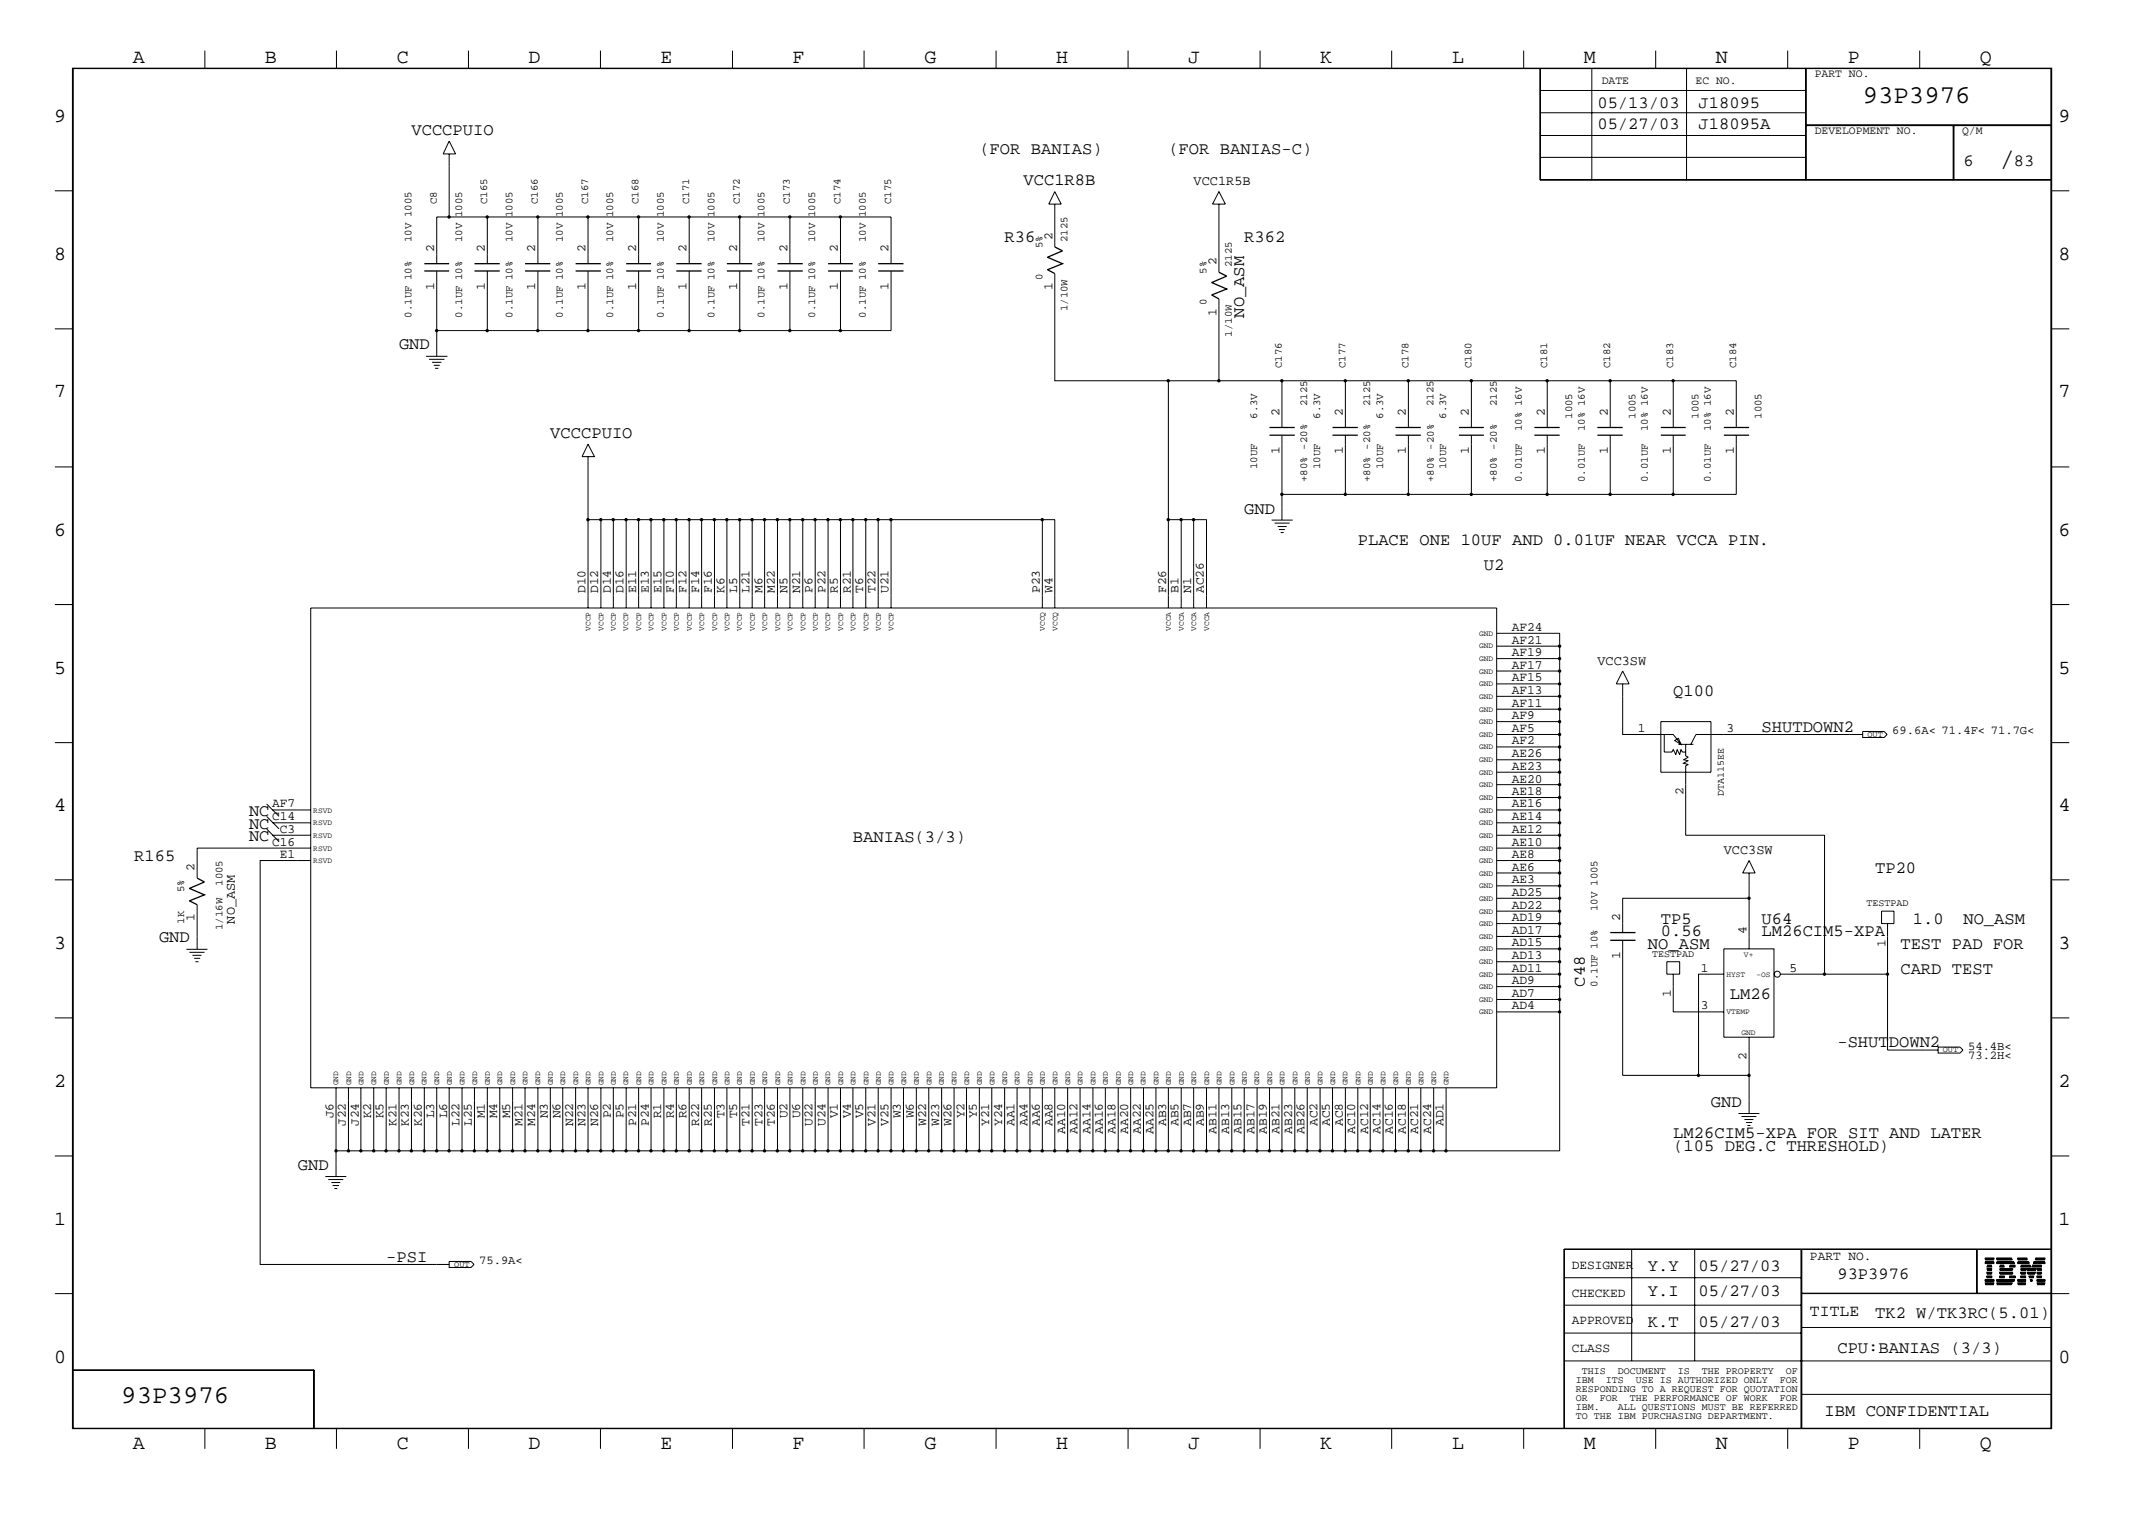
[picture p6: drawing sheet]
<svg xmlns="http://www.w3.org/2000/svg" width="423mm" height="299mm" viewBox="0 0 423 299" stroke-linecap="round" stroke-linejoin="round" font-family="sans-serif">
<defs><g id="words">
<text font-size="5.2" x="395" y="32.9">/</text>
<g font-size="5.1">
<text x="368" y="20.4">93P3976</text>
<text x="24" y="277.1">93P3976</text>
</g>
<g font-size="4">
<text x="26.2" y="12.4">A</text>
<text x="52.3" y="12.4">B</text>
<text x="78.4" y="12.4">C</text>
<text x="104.4" y="12.4">D</text>
<text x="130.5" y="12.4">E</text>
<text x="156.5" y="12.4">F</text>
<text x="182.6" y="12.4">G</text>
<text x="208.6" y="12.4">H</text>
<text x="234.7" y="12.4">J</text>
<text x="260.8" y="12.4">K</text>
<text x="286.9" y="12.4">L</text>
<text x="312.8" y="12.4">M</text>
<text x="338.9" y="12.4">N</text>
<text x="365" y="12.4">P</text>
<text x="391.1" y="12.4">Q</text>
<text x="10.7" y="24">9</text>
<text x="406.7" y="24">9</text>
<text x="10.7" y="51.3">8</text>
<text x="406.7" y="51.3">8</text>
<text x="10.7" y="78.5">7</text>
<text x="406.7" y="78.5">7</text>
<text x="10.7" y="105.7">6</text>
<text x="406.7" y="105.7">6</text>
<text x="10.7" y="133">5</text>
<text x="406.7" y="133">5</text>
<text x="10.7" y="160.2">4</text>
<text x="406.7" y="160.2">4</text>
<text x="10.7" y="187.4">3</text>
<text x="406.7" y="187.4">3</text>
<text x="10.7" y="214.6">2</text>
<text x="406.7" y="214.6">2</text>
<text x="10.7" y="241.9">1</text>
<text x="406.7" y="241.9">1</text>
<text x="10.7" y="269.1">0</text>
<text x="406.7" y="269.1">0</text>
<text x="26.2" y="286.1">A</text>
<text x="52.3" y="286.1">B</text>
<text x="78.4" y="286.1">C</text>
<text x="104.4" y="286.1">D</text>
<text x="130.5" y="286.1">E</text>
<text x="156.5" y="286.1">F</text>
<text x="182.6" y="286.1">G</text>
<text x="208.6" y="286.1">H</text>
<text x="234.7" y="286.1">J</text>
<text x="260.8" y="286.1">K</text>
<text x="286.9" y="286.1">L</text>
<text x="312.8" y="286.1">M</text>
<text x="338.9" y="286.1">N</text>
<text x="365" y="286.1">P</text>
<text x="391.1" y="286.1">Q</text>
</g>
<g font-size="3.4">
<text x="315.6" y="21.4">05/13/03</text>
<text x="335.5" y="21.4">J18095</text>
<text x="81.3" y="26.6">VCCCPUIO</text>
<text x="315.6" y="25.4">05/27/03</text>
<text x="335.5" y="25.4">J18095A</text>
<text x="193.5" y="30.4">(FOR BANIAS)</text>
<text x="230.8" y="30.4">(FOR BANIAS-C)</text>
<text x="387.9" y="32.9">6</text>
<text x="397.8" y="32.9">83</text>
<text x="202.2" y="36.6">VCC1R8B</text>
<text x="198.5" y="47.8">R36</text>
<text x="245.8" y="47.8">R362</text>
<text x="245.8" y="62.7" transform="rotate(-90 245.8 62.7)">NO_ASM</text>
<text x="78.8" y="69">GND</text>
<text x="108.7" y="86.4">VCCCPUIO</text>
<text x="245.8" y="101.4">GND</text>
<text x="268.2" y="107.6">PLACE ONE 10UF AND 0.01UF NEAR VCCA PIN.</text>
<text x="293.1" y="112.6">U2</text>
<text x="330.5" y="137.5">Q100</text>
<text x="348" y="144.5">SHUTDOWN2</text>
<text x="49.2" y="161.1">NC</text>
<text x="49.2" y="166.1">NC</text>
<text x="49.2" y="163.7">NC</text>
<text x="168.5" y="166.2">BANIAS(3/3)</text>
<text x="26.5" y="169.9">R165</text>
<text x="370.4" y="172.4">TP20</text>
<text x="328.1" y="184.9">0.56</text>
<text x="328.1" y="182.4">TP5</text>
<text x="348" y="182.4">U64</text>
<text x="348" y="184.9">LM26CIM5-XPA</text>
<text x="377.9" y="182.4">1.0</text>
<text x="387.9" y="182.4">NO_ASM</text>
<text x="31.4" y="186.1">GND</text>
<text x="325.5" y="187.4">NO_ASM</text>
<text x="375.4" y="187.4">TEST PAD FOR</text>
<text x="313.1" y="194.8" transform="rotate(-90 313.1 194.8)">C48</text>
<text x="341.7" y="197.4">LM26</text>
<text x="375.4" y="192.4">CARD TEST</text>
<text x="363" y="206.8">-SHUTDOWN2</text>
<text x="338" y="218.5">GND</text>
<text x="330.5" y="227.2">(105 DEG.C THRESHOLD)</text>
<text x="330.5" y="224.8">LM26CIM5-XPA FOR SIT AND LATER</text>
<text x="58.8" y="231">GND</text>
<text x="76.3" y="249.2">-PSI</text>
<text x="325.5" y="251">Y.Y</text>
<text x="335.5" y="251">05/27/03</text>
<text x="325.5" y="255.9">Y.I</text>
<text x="335.5" y="255.9">05/27/03</text>
<text x="363" y="252.6">93P3976</text>
<text x="325.5" y="262.1">K.T</text>
<text x="335.5" y="262.1">05/27/03</text>
<text x="370.4" y="260.2">TK2 W/TK3RC(5.01)</text>
<text x="363" y="267.1">CPU:BANIAS (3/3)</text>
<text x="360.4" y="279.6">IBM CONFIDENTIAL</text>
</g>
<text font-size="3.2" x="357.5" y="259.9">TITLE</text>
<g font-size="2.7">
<text x="235.8" y="36.6">VCC1R5B</text>
<text x="315.6" y="131.3">VCC3SW</text>
<text x="340.5" y="168.7">VCC3SW</text>
<text x="46.4" y="182.4" transform="rotate(-90 46.4 182.4)">NO_ASM</text>
</g>
<g font-size="2.5">
<text x="207.9" y="47.3" transform="rotate(-90 207.9 47.3)">2</text>
<text x="85.8" y="49.8" transform="rotate(-90 85.8 49.8)">2</text>
<text x="95.8" y="49.8" transform="rotate(-90 95.8 49.8)">2</text>
<text x="105.7" y="49.8" transform="rotate(-90 105.7 49.8)">2</text>
<text x="115.7" y="49.8" transform="rotate(-90 115.7 49.8)">2</text>
<text x="125.6" y="49.8" transform="rotate(-90 125.6 49.8)">2</text>
<text x="135.6" y="49.8" transform="rotate(-90 135.6 49.8)">2</text>
<text x="145.6" y="49.8" transform="rotate(-90 145.6 49.8)">2</text>
<text x="155.5" y="49.8" transform="rotate(-90 155.5 49.8)">2</text>
<text x="165.5" y="49.8" transform="rotate(-90 165.5 49.8)">2</text>
<text x="175.5" y="49.8" transform="rotate(-90 175.5 49.8)">2</text>
<text x="240.3" y="52.3" transform="rotate(-90 240.3 52.3)">2</text>
<text x="85.8" y="57.3" transform="rotate(-90 85.8 57.3)">1</text>
<text x="95.8" y="57.3" transform="rotate(-90 95.8 57.3)">1</text>
<text x="105.7" y="57.3" transform="rotate(-90 105.7 57.3)">1</text>
<text x="115.7" y="57.3" transform="rotate(-90 115.7 57.3)">1</text>
<text x="125.6" y="57.3" transform="rotate(-90 125.6 57.3)">1</text>
<text x="135.6" y="57.3" transform="rotate(-90 135.6 57.3)">1</text>
<text x="145.6" y="57.3" transform="rotate(-90 145.6 57.3)">1</text>
<text x="155.5" y="57.3" transform="rotate(-90 155.5 57.3)">1</text>
<text x="165.5" y="57.3" transform="rotate(-90 165.5 57.3)">1</text>
<text x="175.5" y="57.3" transform="rotate(-90 175.5 57.3)">1</text>
<text x="207.9" y="57.3" transform="rotate(-90 207.9 57.3)">1</text>
<text x="240.3" y="62.3" transform="rotate(-90 240.3 62.3)">1</text>
<text x="252.7" y="82.2" transform="rotate(-90 252.7 82.2)">2</text>
<text x="265.3" y="82.2" transform="rotate(-90 265.3 82.2)">2</text>
<text x="277.7" y="82.2" transform="rotate(-90 277.7 82.2)">2</text>
<text x="290.2" y="82.2" transform="rotate(-90 290.2 82.2)">2</text>
<text x="305.1" y="82.2" transform="rotate(-90 305.1 82.2)">2</text>
<text x="317.6" y="82.2" transform="rotate(-90 317.6 82.2)">2</text>
<text x="330" y="82.2" transform="rotate(-90 330 82.2)">2</text>
<text x="342.5" y="82.2" transform="rotate(-90 342.5 82.2)">2</text>
<text x="252.7" y="89.7" transform="rotate(-90 252.7 89.7)">1</text>
<text x="265.3" y="89.7" transform="rotate(-90 265.3 89.7)">1</text>
<text x="277.7" y="89.7" transform="rotate(-90 277.7 89.7)">1</text>
<text x="290.2" y="89.7" transform="rotate(-90 290.2 89.7)">1</text>
<text x="305.1" y="89.7" transform="rotate(-90 305.1 89.7)">1</text>
<text x="317.6" y="89.7" transform="rotate(-90 317.6 89.7)">1</text>
<text x="330" y="89.7" transform="rotate(-90 330 89.7)">1</text>
<text x="342.5" y="89.7" transform="rotate(-90 342.5 89.7)">1</text>
<text x="115.7" y="117.1" transform="rotate(-90 115.7 117.1)">D10</text>
<text x="118.2" y="117.1" transform="rotate(-90 118.2 117.1)">D12</text>
<text x="120.7" y="117.1" transform="rotate(-90 120.7 117.1)">D14</text>
<text x="123.2" y="117.1" transform="rotate(-90 123.2 117.1)">D16</text>
<text x="125.6" y="117.1" transform="rotate(-90 125.6 117.1)">E11</text>
<text x="128.2" y="117.1" transform="rotate(-90 128.2 117.1)">E13</text>
<text x="130.6" y="117.1" transform="rotate(-90 130.6 117.1)">E15</text>
<text x="133.1" y="117.1" transform="rotate(-90 133.1 117.1)">F10</text>
<text x="135.6" y="117.1" transform="rotate(-90 135.6 117.1)">F12</text>
<text x="138.1" y="117.1" transform="rotate(-90 138.1 117.1)">F14</text>
<text x="140.6" y="117.1" transform="rotate(-90 140.6 117.1)">F16</text>
<text x="143.1" y="117.1" transform="rotate(-90 143.1 117.1)">K6</text>
<text x="145.6" y="117.1" transform="rotate(-90 145.6 117.1)">L5</text>
<text x="148.1" y="117.1" transform="rotate(-90 148.1 117.1)">L21</text>
<text x="150.6" y="117.1" transform="rotate(-90 150.6 117.1)">M6</text>
<text x="153.1" y="117.1" transform="rotate(-90 153.1 117.1)">M22</text>
<text x="155.5" y="117.1" transform="rotate(-90 155.5 117.1)">N5</text>
<text x="158.1" y="117.1" transform="rotate(-90 158.1 117.1)">N21</text>
<text x="160.5" y="117.1" transform="rotate(-90 160.5 117.1)">P6</text>
<text x="163.1" y="117.1" transform="rotate(-90 163.1 117.1)">P22</text>
<text x="165.5" y="117.1" transform="rotate(-90 165.5 117.1)">R5</text>
<text x="168.1" y="117.1" transform="rotate(-90 168.1 117.1)">R21</text>
<text x="170.5" y="117.1" transform="rotate(-90 170.5 117.1)">T6</text>
<text x="173" y="117.1" transform="rotate(-90 173 117.1)">T22</text>
<text x="175.5" y="117.1" transform="rotate(-90 175.5 117.1)">U21</text>
<text x="205.4" y="117.1" transform="rotate(-90 205.4 117.1)">P23</text>
<text x="207.9" y="117.1" transform="rotate(-90 207.9 117.1)">W4</text>
<text x="230.4" y="117.1" transform="rotate(-90 230.4 117.1)">F26</text>
<text x="232.8" y="117.1" transform="rotate(-90 232.8 117.1)">B1</text>
<text x="235.3" y="117.1" transform="rotate(-90 235.3 117.1)">N1</text>
<text x="237.8" y="117.1" transform="rotate(-90 237.8 117.1)">AC26</text>
<text x="298.6" y="124.5">AF24</text>
<text x="298.6" y="129.5">AF19</text>
<text x="298.6" y="127.1">AF21</text>
<text x="298.6" y="137">AF13</text>
<text x="298.6" y="134.5">AF15</text>
<text x="298.6" y="132.1">AF17</text>
<text x="298.6" y="142">AF9</text>
<text x="298.6" y="139.5">AF11</text>
<text x="298.6" y="149.5">AE26</text>
<text x="298.6" y="147">AF2</text>
<text x="298.6" y="144.5">AF5</text>
<text x="323.5" y="144.5">1</text>
<text x="341" y="144.5">3</text>
<text x="298.6" y="154.5">AE20</text>
<text x="298.6" y="152">AE23</text>
<text x="53.8" y="162">C14</text>
<text x="53.8" y="159.4">AF7</text>
<text x="298.6" y="162">AE14</text>
<text x="298.6" y="159.4">AE16</text>
<text x="298.6" y="157">AE18</text>
<text x="332.6" y="157" transform="rotate(-90 332.6 157)">2</text>
<text x="53.8" y="167">C16</text>
<text x="55.3" y="164.4">C3</text>
<text x="298.6" y="167">AE10</text>
<text x="298.6" y="164.4">AE12</text>
<text x="38.4" y="172" transform="rotate(-90 38.4 172)">2</text>
<text x="55.3" y="169.4">E1</text>
<text x="298.6" y="172">AE6</text>
<text x="298.6" y="169.4">AE8</text>
<text x="298.6" y="179.4">AD22</text>
<text x="298.6" y="176.9">AD25</text>
<text x="298.6" y="174.4">AE3</text>
<text x="38.4" y="181.9" transform="rotate(-90 38.4 181.9)">1</text>
<text x="298.6" y="184.4">AD17</text>
<text x="298.6" y="181.9">AD19</text>
<text x="320" y="181.9" transform="rotate(-90 320 181.9)">2</text>
<text x="345" y="184.4" transform="rotate(-90 345 184.4)">4</text>
<text x="298.6" y="191.9">AD11</text>
<text x="298.6" y="189.4">AD13</text>
<text x="298.6" y="186.9">AD15</text>
<text x="320" y="189.4" transform="rotate(-90 320 189.4)">1</text>
<text x="336" y="191.9">1</text>
<text x="353.5" y="191.9">5</text>
<text x="372.4" y="186.9" transform="rotate(-90 372.4 186.9)">1</text>
<text x="298.6" y="196.8">AD7</text>
<text x="298.6" y="194.4">AD9</text>
<text x="330" y="196.8" transform="rotate(-90 330 196.8)">1</text>
<text x="298.6" y="199.3">AD4</text>
<text x="336" y="199.3">3</text>
<text x="345" y="209.4" transform="rotate(-90 345 209.4)">2</text>
<text x="65.9" y="220.8" transform="rotate(-90 65.9 220.8)">J6</text>
<text x="73.3" y="220.8" transform="rotate(-90 73.3 220.8)">K2</text>
<text x="75.8" y="220.8" transform="rotate(-90 75.8 220.8)">K5</text>
<text x="85.8" y="220.8" transform="rotate(-90 85.8 220.8)">L3</text>
<text x="88.3" y="220.8" transform="rotate(-90 88.3 220.8)">L6</text>
<text x="95.8" y="220.8" transform="rotate(-90 95.8 220.8)">M1</text>
<text x="98.2" y="220.8" transform="rotate(-90 98.2 220.8)">M4</text>
<text x="100.8" y="220.8" transform="rotate(-90 100.8 220.8)">M5</text>
<text x="108.2" y="220.8" transform="rotate(-90 108.2 220.8)">N3</text>
<text x="110.7" y="220.8" transform="rotate(-90 110.7 220.8)">N6</text>
<text x="120.7" y="220.8" transform="rotate(-90 120.7 220.8)">P2</text>
<text x="123.2" y="220.8" transform="rotate(-90 123.2 220.8)">P5</text>
<text x="130.6" y="220.8" transform="rotate(-90 130.6 220.8)">R1</text>
<text x="133.1" y="220.8" transform="rotate(-90 133.1 220.8)">R4</text>
<text x="135.6" y="220.8" transform="rotate(-90 135.6 220.8)">R6</text>
<text x="143.1" y="220.8" transform="rotate(-90 143.1 220.8)">T3</text>
<text x="145.6" y="220.8" transform="rotate(-90 145.6 220.8)">T5</text>
<text x="155.5" y="220.8" transform="rotate(-90 155.5 220.8)">U2</text>
<text x="158.1" y="220.8" transform="rotate(-90 158.1 220.8)">U6</text>
<text x="165.5" y="220.8" transform="rotate(-90 165.5 220.8)">V1</text>
<text x="168.1" y="220.8" transform="rotate(-90 168.1 220.8)">V4</text>
<text x="170.5" y="220.8" transform="rotate(-90 170.5 220.8)">V5</text>
<text x="178" y="220.8" transform="rotate(-90 178 220.8)">W3</text>
<text x="180.5" y="220.8" transform="rotate(-90 180.5 220.8)">W6</text>
<text x="190.5" y="220.8" transform="rotate(-90 190.5 220.8)">Y2</text>
<text x="193" y="220.8" transform="rotate(-90 193 220.8)">Y5</text>
<text x="68.3" y="222.3" transform="rotate(-90 68.3 222.3)">J22</text>
<text x="70.9" y="222.3" transform="rotate(-90 70.9 222.3)">J24</text>
<text x="78.3" y="222.3" transform="rotate(-90 78.3 222.3)">K21</text>
<text x="80.8" y="222.3" transform="rotate(-90 80.8 222.3)">K23</text>
<text x="83.3" y="222.3" transform="rotate(-90 83.3 222.3)">K26</text>
<text x="90.8" y="222.3" transform="rotate(-90 90.8 222.3)">L22</text>
<text x="93.2" y="222.3" transform="rotate(-90 93.2 222.3)">L25</text>
<text x="103.2" y="222.3" transform="rotate(-90 103.2 222.3)">M21</text>
<text x="105.7" y="222.3" transform="rotate(-90 105.7 222.3)">M24</text>
<text x="113.2" y="222.3" transform="rotate(-90 113.2 222.3)">N22</text>
<text x="115.7" y="222.3" transform="rotate(-90 115.7 222.3)">N23</text>
<text x="118.2" y="222.3" transform="rotate(-90 118.2 222.3)">N26</text>
<text x="125.6" y="222.3" transform="rotate(-90 125.6 222.3)">P21</text>
<text x="128.2" y="222.3" transform="rotate(-90 128.2 222.3)">P24</text>
<text x="138.1" y="222.3" transform="rotate(-90 138.1 222.3)">R22</text>
<text x="140.6" y="222.3" transform="rotate(-90 140.6 222.3)">R25</text>
<text x="148.1" y="222.3" transform="rotate(-90 148.1 222.3)">T21</text>
<text x="150.6" y="222.3" transform="rotate(-90 150.6 222.3)">T23</text>
<text x="153.1" y="222.3" transform="rotate(-90 153.1 222.3)">T26</text>
<text x="160.5" y="222.3" transform="rotate(-90 160.5 222.3)">U22</text>
<text x="163.1" y="222.3" transform="rotate(-90 163.1 222.3)">U24</text>
<text x="173" y="222.3" transform="rotate(-90 173 222.3)">V21</text>
<text x="175.5" y="222.3" transform="rotate(-90 175.5 222.3)">V25</text>
<text x="183" y="222.3" transform="rotate(-90 183 222.3)">W22</text>
<text x="185.5" y="222.3" transform="rotate(-90 185.5 222.3)">W23</text>
<text x="188" y="222.3" transform="rotate(-90 188 222.3)">W26</text>
<text x="195.4" y="222.3" transform="rotate(-90 195.4 222.3)">Y21</text>
<text x="198" y="222.3" transform="rotate(-90 198 222.3)">Y24</text>
<text x="200.4" y="222.3" transform="rotate(-90 200.4 222.3)">AA1</text>
<text x="202.9" y="222.3" transform="rotate(-90 202.9 222.3)">AA4</text>
<text x="205.4" y="222.3" transform="rotate(-90 205.4 222.3)">AA6</text>
<text x="207.9" y="222.3" transform="rotate(-90 207.9 222.3)">AA8</text>
<text x="210.4" y="223.9" transform="rotate(-90 210.4 223.9)">AA10</text>
<text x="212.9" y="223.9" transform="rotate(-90 212.9 223.9)">AA12</text>
<text x="215.4" y="223.9" transform="rotate(-90 215.4 223.9)">AA14</text>
<text x="217.8" y="223.9" transform="rotate(-90 217.8 223.9)">AA16</text>
<text x="220.4" y="223.9" transform="rotate(-90 220.4 223.9)">AA18</text>
<text x="222.8" y="223.9" transform="rotate(-90 222.8 223.9)">AA20</text>
<text x="225.4" y="223.9" transform="rotate(-90 225.4 223.9)">AA22</text>
<text x="227.8" y="223.9" transform="rotate(-90 227.8 223.9)">AA25</text>
<text x="230.4" y="222.3" transform="rotate(-90 230.4 222.3)">AB3</text>
<text x="232.8" y="222.3" transform="rotate(-90 232.8 222.3)">AB5</text>
<text x="235.3" y="222.3" transform="rotate(-90 235.3 222.3)">AB7</text>
<text x="237.8" y="222.3" transform="rotate(-90 237.8 222.3)">AB9</text>
<text x="240.3" y="223.9" transform="rotate(-90 240.3 223.9)">AB11</text>
<text x="242.8" y="223.9" transform="rotate(-90 242.8 223.9)">AB13</text>
<text x="245.3" y="223.9" transform="rotate(-90 245.3 223.9)">AB15</text>
<text x="247.8" y="223.9" transform="rotate(-90 247.8 223.9)">AB17</text>
<text x="250.3" y="223.9" transform="rotate(-90 250.3 223.9)">AB19</text>
<text x="252.7" y="223.9" transform="rotate(-90 252.7 223.9)">AB21</text>
<text x="255.3" y="223.9" transform="rotate(-90 255.3 223.9)">AB23</text>
<text x="257.7" y="223.9" transform="rotate(-90 257.7 223.9)">AB26</text>
<text x="260.3" y="222.3" transform="rotate(-90 260.3 222.3)">AC2</text>
<text x="262.7" y="222.3" transform="rotate(-90 262.7 222.3)">AC5</text>
<text x="265.3" y="222.3" transform="rotate(-90 265.3 222.3)">AC8</text>
<text x="267.7" y="223.9" transform="rotate(-90 267.7 223.9)">AC10</text>
<text x="270.3" y="223.9" transform="rotate(-90 270.3 223.9)">AC12</text>
<text x="272.7" y="223.9" transform="rotate(-90 272.7 223.9)">AC14</text>
<text x="275.2" y="223.9" transform="rotate(-90 275.2 223.9)">AC16</text>
<text x="277.7" y="223.9" transform="rotate(-90 277.7 223.9)">AC18</text>
<text x="280.2" y="223.9" transform="rotate(-90 280.2 223.9)">AC21</text>
<text x="282.7" y="223.9" transform="rotate(-90 282.7 223.9)">AC24</text>
<text x="285.2" y="222.3" transform="rotate(-90 285.2 222.3)">AD1</text>
<text x="310.5" y="250.5">DESIGNER</text>
<text x="357.5" y="248.8">PART NO.</text>
<text x="310.5" y="256">CHECKED</text>
<text x="310.5" y="261.5">APPROVED</text>
<text x="310.5" y="267">CLASS</text>
</g>
<g font-size="2.4">
<text x="373.8" y="145">69.6A&lt; 71.4F&lt; 71.7G&lt;</text>
<text x="388.8" y="209.1">73.2H&lt;</text>
<text x="388.8" y="207.3">54.4B&lt;</text>
<text x="94.7" y="249.7">75.9A&lt;</text>
</g>
<g font-size="2.3">
<text x="316.4" y="16.7">DATE</text>
<text x="334.9" y="16.7">EC NO.</text>
<text x="358.5" y="15.2">PART NO.</text>
<text x="358.5" y="26.5">DEVELOPMENT NO.</text>
<text x="387.6" y="26.5">Q/M</text>
</g>
<g font-size="2.1">
<text x="86.3" y="40.3" transform="rotate(-90 86.3 40.3)">C8</text>
<text x="96.3" y="40.3" transform="rotate(-90 96.3 40.3)">C165</text>
<text x="106.3" y="40.3" transform="rotate(-90 106.3 40.3)">C166</text>
<text x="116.2" y="40.3" transform="rotate(-90 116.2 40.3)">C167</text>
<text x="126.2" y="40.3" transform="rotate(-90 126.2 40.3)">C168</text>
<text x="136.1" y="40.3" transform="rotate(-90 136.1 40.3)">C171</text>
<text x="146.1" y="40.3" transform="rotate(-90 146.1 40.3)">C172</text>
<text x="156" y="40.3" transform="rotate(-90 156 40.3)">C173</text>
<text x="166" y="40.3" transform="rotate(-90 166 40.3)">C174</text>
<text x="176" y="40.3" transform="rotate(-90 176 40.3)">C175</text>
<text x="81.3" y="47.8" transform="rotate(-90 81.3 47.8)">10V 1005</text>
<text x="91.3" y="47.8" transform="rotate(-90 91.3 47.8)">10V 1005</text>
<text x="101.3" y="47.8" transform="rotate(-90 101.3 47.8)">10V 1005</text>
<text x="111.2" y="47.8" transform="rotate(-90 111.2 47.8)">10V 1005</text>
<text x="121.2" y="47.8" transform="rotate(-90 121.2 47.8)">10V 1005</text>
<text x="131.1" y="47.8" transform="rotate(-90 131.1 47.8)">10V 1005</text>
<text x="141.1" y="47.8" transform="rotate(-90 141.1 47.8)">10V 1005</text>
<text x="151" y="47.8" transform="rotate(-90 151 47.8)">10V 1005</text>
<text x="161" y="47.8" transform="rotate(-90 161 47.8)">10V 1005</text>
<text x="171" y="47.8" transform="rotate(-90 171 47.8)">10V</text>
<text x="171" y="42.8" transform="rotate(-90 171 42.8)">1005</text>
<text x="210.9" y="47.8" transform="rotate(-90 210.9 47.8)">2125</text>
<text x="205.9" y="49" transform="rotate(-90 205.9 49)">5%</text>
<text x="243.3" y="52.7" transform="rotate(-90 243.3 52.7)">2125</text>
<text x="205.9" y="55.3" transform="rotate(-90 205.9 55.3)">0</text>
<text x="238.3" y="54" transform="rotate(-90 238.3 54)">5%</text>
<text x="81.3" y="62.7" transform="rotate(-90 81.3 62.7)">0.1UF 10%</text>
<text x="91.3" y="62.7" transform="rotate(-90 91.3 62.7)">0.1UF 10%</text>
<text x="101.3" y="62.7" transform="rotate(-90 101.3 62.7)">0.1UF 10%</text>
<text x="111.2" y="62.7" transform="rotate(-90 111.2 62.7)">0.1UF 10%</text>
<text x="121.2" y="62.7" transform="rotate(-90 121.2 62.7)">0.1UF 10%</text>
<text x="131.1" y="62.7" transform="rotate(-90 131.1 62.7)">0.1UF 10%</text>
<text x="141.1" y="62.7" transform="rotate(-90 141.1 62.7)">0.1UF 10%</text>
<text x="151" y="62.7" transform="rotate(-90 151 62.7)">0.1UF 10%</text>
<text x="161" y="62.7" transform="rotate(-90 161 62.7)">0.1UF 10%</text>
<text x="171" y="62.7" transform="rotate(-90 171 62.7)">0.1UF 10%</text>
<text x="210.9" y="61.5" transform="rotate(-90 210.9 61.5)">1/10W</text>
<text x="238.3" y="60.3" transform="rotate(-90 238.3 60.3)">0</text>
<text x="243.3" y="66.5" transform="rotate(-90 243.3 66.5)">1/10W</text>
<text x="253.2" y="72.7" transform="rotate(-90 253.2 72.7)">C176</text>
<text x="265.8" y="72.7" transform="rotate(-90 265.8 72.7)">C177</text>
<text x="278.2" y="72.7" transform="rotate(-90 278.2 72.7)">C178</text>
<text x="290.7" y="72.7" transform="rotate(-90 290.7 72.7)">C180</text>
<text x="305.6" y="72.7" transform="rotate(-90 305.6 72.7)">C181</text>
<text x="318.1" y="72.7" transform="rotate(-90 318.1 72.7)">C182</text>
<text x="330.5" y="72.7" transform="rotate(-90 330.5 72.7)">C183</text>
<text x="343" y="72.7" transform="rotate(-90 343 72.7)">C184</text>
<text x="248.3" y="82.7" transform="rotate(-90 248.3 82.7)">6.3V</text>
<text x="258.2" y="80.2" transform="rotate(-90 258.2 80.2)">2125</text>
<text x="260.8" y="82.7" transform="rotate(-90 260.8 82.7)">6.3V</text>
<text x="270.7" y="80.2" transform="rotate(-90 270.7 80.2)">2125</text>
<text x="273.2" y="82.7" transform="rotate(-90 273.2 82.7)">6.3V</text>
<text x="283.2" y="80.2" transform="rotate(-90 283.2 80.2)">2125</text>
<text x="285.7" y="82.7" transform="rotate(-90 285.7 82.7)">6.3V</text>
<text x="295.7" y="80.2" transform="rotate(-90 295.7 80.2)">2125</text>
<text x="310.6" y="82.7" transform="rotate(-90 310.6 82.7)">1005</text>
<text x="323.1" y="82.7" transform="rotate(-90 323.1 82.7)">1005</text>
<text x="335.5" y="82.7" transform="rotate(-90 335.5 82.7)">1005</text>
<text x="348" y="82.7" transform="rotate(-90 348 82.7)">1005</text>
<text x="300.7" y="85.2" transform="rotate(-90 300.7 85.2)">10% 16V</text>
<text x="313.1" y="85.2" transform="rotate(-90 313.1 85.2)">10% 16V</text>
<text x="325.5" y="85.2" transform="rotate(-90 325.5 85.2)">10% 16V</text>
<text x="338" y="85.2" transform="rotate(-90 338 85.2)">10% 16V</text>
<text x="248.3" y="92.6" transform="rotate(-90 248.3 92.6)">10UF</text>
<text x="258.2" y="95.2" transform="rotate(-90 258.2 95.2)">+80% -20%</text>
<text x="260.8" y="92.6" transform="rotate(-90 260.8 92.6)">10UF</text>
<text x="270.7" y="95.2" transform="rotate(-90 270.7 95.2)">+80% -20%</text>
<text x="273.2" y="92.6" transform="rotate(-90 273.2 92.6)">10UF</text>
<text x="283.2" y="95.2" transform="rotate(-90 283.2 95.2)">+80% -20%</text>
<text x="285.7" y="92.6" transform="rotate(-90 285.7 92.6)">10UF</text>
<text x="295.7" y="95.2" transform="rotate(-90 295.7 95.2)">+80% -20%</text>
<text x="300.7" y="95.2" transform="rotate(-90 300.7 95.2)">0.01UF</text>
<text x="313.1" y="95.2" transform="rotate(-90 313.1 95.2)">0.01UF</text>
<text x="325.5" y="95.2" transform="rotate(-90 325.5 95.2)">0.01UF</text>
<text x="338" y="95.2" transform="rotate(-90 338 95.2)">0.01UF</text>
<text x="36.4" y="176.2" transform="rotate(-90 36.4 176.2)">5%</text>
<text x="43.9" y="174.9" transform="rotate(-90 43.9 174.9)">1005</text>
<text x="315.6" y="179.9" transform="rotate(-90 315.6 179.9)">10V 1005</text>
<text x="36.4" y="182.4" transform="rotate(-90 36.4 182.4)">1K</text>
<text x="43.9" y="183.6" transform="rotate(-90 43.9 183.6)">1/16W</text>
<text x="315.6" y="194.8" transform="rotate(-90 315.6 194.8)">0.1UF 10%</text>
</g>
<g font-size="2">
<text x="340.5" y="157.2" transform="rotate(-90 340.5 157.2)">DTA115EE</text>
<text x="368.7" y="178.9">TESTPAD</text>
<text x="326.4" y="188.9">TESTPAD</text>
<text x="311.3" y="273.1">IBM</text>
<text x="311.3" y="274.9">RESPONDING TO A REQUEST FOR QUOTATION</text>
<text x="312.5" y="271.4">THIS</text>
<text x="317.2" y="273.1">ITS</text>
<text x="319.6" y="271.4">DOCUMENT</text>
<text x="323.2" y="273.1">USE IS AUTHORIZED ONLY</text>
<text x="331.5" y="271.4">IS</text>
<text x="336.2" y="271.4">THE PROPERTY</text>
<text x="351.6" y="273.1">FOR</text>
<text x="352.8" y="271.4">OF</text>
<text x="311.3" y="276.7">OR</text>
<text x="311.3" y="278.5">IBM.</text>
<text x="311.3" y="280.2">TO THE IBM PURCHASING DEPARTMENT.</text>
<text x="316.1" y="276.7">FOR</text>
<text x="319.6" y="278.5">ALL QUESTIONS MUST BE REFERRED</text>
<text x="322" y="276.7">THE PERFORMANCE OF WORK</text>
<text x="351.6" y="276.7">FOR</text>
</g>
<g font-size="1.7">
<text x="368.9" y="145.5">OUT</text>
<text x="383.8" y="207.8">OUT</text>
<text x="89.7" y="250.1">OUT</text>
</g>
<g font-size="1.6">
<text x="116.7" y="124.5" transform="rotate(-90 116.7 124.5)">VCCP</text>
<text x="119.2" y="124.5" transform="rotate(-90 119.2 124.5)">VCCP</text>
<text x="121.7" y="124.5" transform="rotate(-90 121.7 124.5)">VCCP</text>
<text x="124.1" y="124.5" transform="rotate(-90 124.1 124.5)">VCCP</text>
<text x="126.7" y="124.5" transform="rotate(-90 126.7 124.5)">VCCP</text>
<text x="129.1" y="124.5" transform="rotate(-90 129.1 124.5)">VCCP</text>
<text x="131.7" y="124.5" transform="rotate(-90 131.7 124.5)">VCCP</text>
<text x="134.1" y="124.5" transform="rotate(-90 134.1 124.5)">VCCP</text>
<text x="136.7" y="124.5" transform="rotate(-90 136.7 124.5)">VCCP</text>
<text x="139.1" y="124.5" transform="rotate(-90 139.1 124.5)">VCCP</text>
<text x="141.6" y="124.5" transform="rotate(-90 141.6 124.5)">VCCP</text>
<text x="144.1" y="124.5" transform="rotate(-90 144.1 124.5)">VCCP</text>
<text x="146.6" y="124.5" transform="rotate(-90 146.6 124.5)">VCCP</text>
<text x="149.1" y="124.5" transform="rotate(-90 149.1 124.5)">VCCP</text>
<text x="151.6" y="124.5" transform="rotate(-90 151.6 124.5)">VCCP</text>
<text x="154.1" y="124.5" transform="rotate(-90 154.1 124.5)">VCCP</text>
<text x="156.5" y="124.5" transform="rotate(-90 156.5 124.5)">VCCP</text>
<text x="159.1" y="124.5" transform="rotate(-90 159.1 124.5)">VCCP</text>
<text x="161.5" y="124.5" transform="rotate(-90 161.5 124.5)">VCCP</text>
<text x="164" y="124.5" transform="rotate(-90 164 124.5)">VCCP</text>
<text x="166.5" y="124.5" transform="rotate(-90 166.5 124.5)">VCCP</text>
<text x="169" y="124.5" transform="rotate(-90 169 124.5)">VCCP</text>
<text x="171.5" y="124.5" transform="rotate(-90 171.5 124.5)">VCCP</text>
<text x="174" y="124.5" transform="rotate(-90 174 124.5)">VCCP</text>
<text x="176.5" y="124.5" transform="rotate(-90 176.5 124.5)">VCCP</text>
<text x="206.4" y="124.5" transform="rotate(-90 206.4 124.5)">VCCQ</text>
<text x="208.9" y="124.5" transform="rotate(-90 208.9 124.5)">VCCQ</text>
<text x="231.3" y="124.5" transform="rotate(-90 231.3 124.5)">VCCA</text>
<text x="233.8" y="124.5" transform="rotate(-90 233.8 124.5)">VCCA</text>
<text x="236.3" y="124.5" transform="rotate(-90 236.3 124.5)">VCCA</text>
<text x="238.8" y="124.5" transform="rotate(-90 238.8 124.5)">VCCA</text>
<text x="292.2" y="125.6">GND</text>
<text x="292.2" y="128">GND</text>
<text x="292.2" y="130.6">GND</text>
<text x="292.2" y="133">GND</text>
<text x="292.2" y="135.6">GND</text>
<text x="292.2" y="138">GND</text>
<text x="292.2" y="140.5">GND</text>
<text x="292.2" y="143">GND</text>
<text x="292.2" y="145.5">GND</text>
<text x="292.2" y="148">GND</text>
<text x="292.2" y="150.5">GND</text>
<text x="292.2" y="153">GND</text>
<text x="292.2" y="155.4">GND</text>
<text x="61.9" y="160.4">RSVD</text>
<text x="292.2" y="158">GND</text>
<text x="292.2" y="160.4">GND</text>
<text x="61.9" y="163">RSVD</text>
<text x="61.9" y="165.4">RSVD</text>
<text x="61.9" y="168">RSVD</text>
<text x="292.2" y="163">GND</text>
<text x="292.2" y="165.4">GND</text>
<text x="292.2" y="168">GND</text>
<text x="61.9" y="170.4">RSVD</text>
<text x="292.2" y="170.4">GND</text>
<text x="292.2" y="172.9">GND</text>
<text x="292.2" y="175.4">GND</text>
<text x="292.2" y="177.9">GND</text>
<text x="292.2" y="180.4">GND</text>
<text x="292.2" y="182.9">GND</text>
<text x="292.2" y="185.4">GND</text>
<text x="292.2" y="187.9">GND</text>
<text x="292.2" y="190.3">GND</text>
<text x="344.5" y="188.9">V+</text>
<text x="292.2" y="192.9">GND</text>
<text x="292.2" y="195.3">GND</text>
<text x="292.2" y="197.9">GND</text>
<text x="341" y="192.9">HYST</text>
<text x="347" y="192.9">-OS</text>
<text x="292.2" y="200.3">GND</text>
<text x="341" y="200.3">VTEMP</text>
<text x="344" y="204.3">GND</text>
<text x="66.8" y="214.3" transform="rotate(-90 66.8 214.3)">GND</text>
<text x="69.3" y="214.3" transform="rotate(-90 69.3 214.3)">GND</text>
<text x="71.8" y="214.3" transform="rotate(-90 71.8 214.3)">GND</text>
<text x="74.3" y="214.3" transform="rotate(-90 74.3 214.3)">GND</text>
<text x="76.8" y="214.3" transform="rotate(-90 76.8 214.3)">GND</text>
<text x="79.3" y="214.3" transform="rotate(-90 79.3 214.3)">GND</text>
<text x="81.8" y="214.3" transform="rotate(-90 81.8 214.3)">GND</text>
<text x="84.2" y="214.3" transform="rotate(-90 84.2 214.3)">GND</text>
<text x="86.8" y="214.3" transform="rotate(-90 86.8 214.3)">GND</text>
<text x="89.2" y="214.3" transform="rotate(-90 89.2 214.3)">GND</text>
<text x="91.8" y="214.3" transform="rotate(-90 91.8 214.3)">GND</text>
<text x="94.2" y="214.3" transform="rotate(-90 94.2 214.3)">GND</text>
<text x="96.8" y="214.3" transform="rotate(-90 96.8 214.3)">GND</text>
<text x="99.2" y="214.3" transform="rotate(-90 99.2 214.3)">GND</text>
<text x="101.8" y="214.3" transform="rotate(-90 101.8 214.3)">GND</text>
<text x="104.2" y="214.3" transform="rotate(-90 104.2 214.3)">GND</text>
<text x="106.7" y="214.3" transform="rotate(-90 106.7 214.3)">GND</text>
<text x="109.2" y="214.3" transform="rotate(-90 109.2 214.3)">GND</text>
<text x="111.7" y="214.3" transform="rotate(-90 111.7 214.3)">GND</text>
<text x="114.2" y="214.3" transform="rotate(-90 114.2 214.3)">GND</text>
<text x="116.7" y="214.3" transform="rotate(-90 116.7 214.3)">GND</text>
<text x="119.2" y="214.3" transform="rotate(-90 119.2 214.3)">GND</text>
<text x="121.7" y="214.3" transform="rotate(-90 121.7 214.3)">GND</text>
<text x="124.1" y="214.3" transform="rotate(-90 124.1 214.3)">GND</text>
<text x="126.7" y="214.3" transform="rotate(-90 126.7 214.3)">GND</text>
<text x="129.1" y="214.3" transform="rotate(-90 129.1 214.3)">GND</text>
<text x="131.7" y="214.3" transform="rotate(-90 131.7 214.3)">GND</text>
<text x="134.1" y="214.3" transform="rotate(-90 134.1 214.3)">GND</text>
<text x="136.7" y="214.3" transform="rotate(-90 136.7 214.3)">GND</text>
<text x="139.1" y="214.3" transform="rotate(-90 139.1 214.3)">GND</text>
<text x="141.6" y="214.3" transform="rotate(-90 141.6 214.3)">GND</text>
<text x="144.1" y="214.3" transform="rotate(-90 144.1 214.3)">GND</text>
<text x="146.6" y="214.3" transform="rotate(-90 146.6 214.3)">GND</text>
<text x="149.1" y="214.3" transform="rotate(-90 149.1 214.3)">GND</text>
<text x="151.6" y="214.3" transform="rotate(-90 151.6 214.3)">GND</text>
<text x="154.1" y="214.3" transform="rotate(-90 154.1 214.3)">GND</text>
<text x="156.5" y="214.3" transform="rotate(-90 156.5 214.3)">GND</text>
<text x="159.1" y="214.3" transform="rotate(-90 159.1 214.3)">GND</text>
<text x="161.5" y="214.3" transform="rotate(-90 161.5 214.3)">GND</text>
<text x="164" y="214.3" transform="rotate(-90 164 214.3)">GND</text>
<text x="166.5" y="214.3" transform="rotate(-90 166.5 214.3)">GND</text>
<text x="169" y="214.3" transform="rotate(-90 169 214.3)">GND</text>
<text x="171.5" y="214.3" transform="rotate(-90 171.5 214.3)">GND</text>
<text x="174" y="214.3" transform="rotate(-90 174 214.3)">GND</text>
<text x="176.5" y="214.3" transform="rotate(-90 176.5 214.3)">GND</text>
<text x="179" y="214.3" transform="rotate(-90 179 214.3)">GND</text>
<text x="181.5" y="214.3" transform="rotate(-90 181.5 214.3)">GND</text>
<text x="184" y="214.3" transform="rotate(-90 184 214.3)">GND</text>
<text x="186.4" y="214.3" transform="rotate(-90 186.4 214.3)">GND</text>
<text x="189" y="214.3" transform="rotate(-90 189 214.3)">GND</text>
<text x="191.4" y="214.3" transform="rotate(-90 191.4 214.3)">GND</text>
<text x="194" y="214.3" transform="rotate(-90 194 214.3)">GND</text>
<text x="196.4" y="214.3" transform="rotate(-90 196.4 214.3)">GND</text>
<text x="199" y="214.3" transform="rotate(-90 199 214.3)">GND</text>
<text x="201.4" y="214.3" transform="rotate(-90 201.4 214.3)">GND</text>
<text x="204" y="214.3" transform="rotate(-90 204 214.3)">GND</text>
<text x="206.4" y="214.3" transform="rotate(-90 206.4 214.3)">GND</text>
<text x="208.9" y="214.3" transform="rotate(-90 208.9 214.3)">GND</text>
<text x="211.4" y="214.3" transform="rotate(-90 211.4 214.3)">GND</text>
<text x="213.9" y="214.3" transform="rotate(-90 213.9 214.3)">GND</text>
<text x="216.4" y="214.3" transform="rotate(-90 216.4 214.3)">GND</text>
<text x="218.9" y="214.3" transform="rotate(-90 218.9 214.3)">GND</text>
<text x="221.4" y="214.3" transform="rotate(-90 221.4 214.3)">GND</text>
<text x="223.9" y="214.3" transform="rotate(-90 223.9 214.3)">GND</text>
<text x="226.3" y="214.3" transform="rotate(-90 226.3 214.3)">GND</text>
<text x="228.9" y="214.3" transform="rotate(-90 228.9 214.3)">GND</text>
<text x="231.3" y="214.3" transform="rotate(-90 231.3 214.3)">GND</text>
<text x="233.8" y="214.3" transform="rotate(-90 233.8 214.3)">GND</text>
<text x="236.3" y="214.3" transform="rotate(-90 236.3 214.3)">GND</text>
<text x="238.8" y="214.3" transform="rotate(-90 238.8 214.3)">GND</text>
<text x="241.3" y="214.3" transform="rotate(-90 241.3 214.3)">GND</text>
<text x="243.8" y="214.3" transform="rotate(-90 243.8 214.3)">GND</text>
<text x="246.3" y="214.3" transform="rotate(-90 246.3 214.3)">GND</text>
<text x="248.8" y="214.3" transform="rotate(-90 248.8 214.3)">GND</text>
<text x="251.3" y="214.3" transform="rotate(-90 251.3 214.3)">GND</text>
<text x="253.7" y="214.3" transform="rotate(-90 253.7 214.3)">GND</text>
<text x="256.3" y="214.3" transform="rotate(-90 256.3 214.3)">GND</text>
<text x="258.7" y="214.3" transform="rotate(-90 258.7 214.3)">GND</text>
<text x="261.3" y="214.3" transform="rotate(-90 261.3 214.3)">GND</text>
<text x="263.7" y="214.3" transform="rotate(-90 263.7 214.3)">GND</text>
<text x="266.2" y="214.3" transform="rotate(-90 266.2 214.3)">GND</text>
<text x="268.7" y="214.3" transform="rotate(-90 268.7 214.3)">GND</text>
<text x="271.2" y="214.3" transform="rotate(-90 271.2 214.3)">GND</text>
<text x="273.7" y="214.3" transform="rotate(-90 273.7 214.3)">GND</text>
<text x="276.2" y="214.3" transform="rotate(-90 276.2 214.3)">GND</text>
<text x="278.7" y="214.3" transform="rotate(-90 278.7 214.3)">GND</text>
<text x="281.2" y="214.3" transform="rotate(-90 281.2 214.3)">GND</text>
<text x="283.7" y="214.3" transform="rotate(-90 283.7 214.3)">GND</text>
<text x="286.2" y="214.3" transform="rotate(-90 286.2 214.3)">GND</text>
</g>
</g></defs>
<g fill="none" stroke="#000" stroke-width=".25">
<path d="M83.8 53.5h4.9M83.8 52.1h4.9M93.7 53.5h5M93.7 52.1h5M103.7 53.5h5M103.7 52.1h5M113.7 53.5h5M113.7 52.1h5M123.7 53.5h4.9M123.7 52.1h4.9M133.6 53.5h5M133.6 52.1h5"/>
<path d="M143.6 53.5h5M143.6 52.1h5M153.6 53.5h5M153.6 52.1h5M163.6 53.5h4.9M163.6 52.1h4.9M173.5 53.5h5M173.5 52.1h5M208.4 48.8l1.5 .7-3 1.3 3 1.3-3 1.2 1.5 .7M240.8 53.8l1.5 .7-2.9 1.3 2.9 1.3-2.9 1.2 1.4 .7M250.8 85.9h5M250.8 84.4h5"/>
<path d="M263.2 85.9h5M263.2 84.4h5M275.7 85.9h5M275.7 84.4h5M288.2 85.9h4.9M288.2 84.4h4.9M303.1 85.9h5M303.1 84.4h5M315.6 85.9h4.9M315.6 84.4h4.9M328.1 85.9h4.9M328.1 84.4h4.9"/>
<path d="M340.5 85.9h5M340.5 84.4h5M38.9 173.4l1.5 .8-3 1.2 3 1.3-3 1.2 1.5 .7M318.1 185.7h5M318.1 184.1h5"/>
</g>
<g fill="none" stroke="#000" stroke-width=".2">
<path d="M14.3 13.5h391v268.6h-391zM14.5 13.5h390.6v268.5h-390.6zM40.5 10v3.5M66.5 10v3.5M92.5 10v3.5M118.6 10v3.5M144.7 10v3.5M170.7 10v3.5M196.8 10v3.5M222.8 10v3.5M248.9 10v3.5M274.9 10v3.5"/>
<path d="M301 10v3.5M304.2 13.5v22.1h101.1M304.2 17.9h52.5M304.3 13.5v22.1M314.5 13.5v22.1M327.1 10v3.5M333.2 13.5v22.1M353.1 10v3.5M356.7 13.5v22.1M356.8 13.5v22.1M379.2 10v3.5M10.8 37.7h3.5"/>
<path d="M88.7 30.4v12.4M88.7 27.9l1.3 2.5h-2.5zM208.4 37.8l1.2 2.5h-2.4zM240.8 37.8l1.3 2.5h-2.6zM304.2 35.5h101.1M304.2 26.8h52.5M304.2 22.3h52.5M304.3 31.1h52.4M356.7 24.8h48.6M356.7 24.6h48.6M385.8 24.8v10.8M386 24.8v10.8"/>
<path d="M405.3 37.7h3.5M86.3 52.1v-9.3h89.7v9.3M86.3 53.5v16.8M96.3 42.8v9.3M96.3 53.5v11.8M106.3 42.8v9.3M106.3 53.5v11.8M116.2 42.8v9.3M116.2 53.5v11.8M126.2 42.8v9.3M126.2 53.5v11.8M136.1 42.8v9.3"/>
<path d="M136.1 53.5v11.8M146.1 42.8v9.3M146.1 53.5v11.8M156 42.8v9.3M156 53.5v11.8M166 42.8v9.3M166 53.5v11.8M176 53.5v11.8h-89.7M208.4 54v21.2h22.4M208.4 40.3v8.5M240.8 59v16.2h-10M240.8 40.3v13.5"/>
<path d="M10.8 64.9h3.5M84.2 70.4h4.2M84.8 71h3M85.3 71.5h1.9M85.7 72.1h1.2M85.9 72.7h.7M230.8 75.2v44.9M240.8 75.2h12.4v9.2M253.2 75.2h52.4M265.8 75.2v9.2M278.2 75.2v9.2M290.7 75.2v9.2"/>
<path d="M305.6 75.2h12.5v9.2M305.6 75.2v9.2M318.1 75.2h12.4v9.2M330.5 75.2h12.5v9.2M405.3 64.9h3.5M10.8 92.2h3.5M116.2 90.2v12.4M116.2 87.7l1.2 2.5h-2.4zM253.2 85.9v11.7h12.6M253.2 97.6v5M265.8 85.9v11.7h12.4M278.2 85.9v11.7h12.5"/>
<path d="M290.7 85.9v11.7h14.9M305.6 85.9v11.7M318.1 85.9v11.7M330.5 85.9v11.7M343 85.9v11.7h-37.4M405.3 92.2h3.5M10.8 119.4h3.5M118.7 102.6h-2.5v17.5M118.7 102.6h89.7v17.5M118.7 102.6v17.5M121.2 102.6v17.5M123.7 102.6v17.5"/>
<path d="M126.2 102.6v17.5M128.6 102.6v17.5M131.1 102.6v17.5M133.6 102.6v17.5M136.1 102.6v17.5M138.6 102.6v17.5M141.1 102.6v17.5M143.6 102.6v17.5M146.1 102.6v17.5M148.6 102.6v17.5M151 102.6v17.5M153.6 102.6v17.5"/>
<path d="M156 102.6v17.5M158.6 102.6v17.5M161 102.6v17.5M163.6 102.6v17.5M166 102.6v17.5M168.5 102.6v17.5M171 102.6v17.5M173.5 102.6v17.5M176 102.6v17.5M205.9 102.6v17.5M230.8 102.6h7.5v17.5M233.3 102.6v17.5"/>
<path d="M235.8 102.6v17.5M251.2 102.7h4.2M251.8 103.3h3M252.4 104h1.8M252.6 104.6h1.2M253 105.2h.6M405.3 119.4h3.5M61.4 120.1h234.3v94.7h-234.3zM295.7 125.1h12.4v102.1h-22.4v-12.4M295.7 135h12.4M295.7 127.6h12.4M295.7 130h12.4"/>
<path d="M295.7 132.5h12.4M295.7 137.5h12.4M320.5 135v10h10l1.6 2M320.5 132.5l1.3 2.5h-2.5zM10.8 146.6h3.5M52.7 158.7l2.4 2.5M53.8 159.9h7.6M295.7 145h12.4M295.7 152.5h12.4M295.7 142.5h12.4M295.7 159.9h12.4M295.7 140h12.4"/>
<path d="M295.7 147.5h12.4M295.7 150h12.4M295.7 154.9h12.4M295.7 157.5h12.4M328.1 142.5h9.9v10h-9.9zM328.8 145v3.5h1.5l.2-.5 .5 1 .3-1 .5 1 .3-1 .2 .5h.7M330.8 146.2l.8-.4 .5 1.2zM331.6 147h2.9M333 147v2.3l.5 .2-.9 .5 .9 .2-.9 .5 .9 .3-.5 .2v13.7h27.4v27.5M368 144.4h4.2l.6 .6-.6 .6h-4.2zM368 145h-33l-1 2M405.3 146.6h3.5"/>
<path d="M10.8 173.7h3.5M38.9 178.6v8.8M52.7 163.7l2.4 2.5M52.7 161.2l2.4 2.5M53.8 162.5h7.6M53.8 164.9h7.6M61.4 169.9h-10v79.8h37.3M61.4 167.5h-22.5v5.9M295.7 172.4h12.4M295.7 179.9h12.4M295.7 162.5h12.4M295.7 164.9h12.4"/>
<path d="M295.7 167.5h12.4M295.7 169.9h12.4M295.7 174.9h12.4M295.7 177.4h12.4M345.5 177.4h-25v6.7M345.5 169.9l1.2 2.5h-2.4zM345.5 172.4v15M371.7 179.9h2.4v2.5h-2.4zM405.3 173.7h3.5M36.8 187.5h4.2M37.4 188h3M38 188.6h1.8"/>
<path d="M38.4 189.2h1.1M38.6 189.9h.6M295.7 189.9h12.4M295.7 192.4h12.4M295.7 199.8h12.4M295.7 182.4h12.4M295.7 184.9h12.4M295.7 187.4h12.4M295.7 194.8h12.4M295.7 197.4h12.4M320.5 185.7v26.6h15M329.3 189.9h2.5v2.5h-2.5z"/>
<path d="M330.5 192.4v7.4h10M340.5 187.4h9.9v17.4h-9.9zM340.5 192.4h-5v19.9M351.7 192.4h21.2M372.9 182.4v24.9h10M10.8 201h3.5M66.4 214.8v12.4M68.8 214.8v12.4h2.5M71.3 214.8v12.4h2.5M73.8 214.8v12.4h2.5M76.3 214.8v12.4h2.5M78.8 214.8v12.4h2.5"/>
<path d="M81.3 214.8v12.4h2.5M83.8 214.8v12.4h2.5M86.3 214.8v12.4h2.4M88.7 214.8v12.4h2.6M91.3 214.8v12.4h2.4M93.7 214.8v12.4h2.6M96.3 214.8v12.4h2.4M98.7 214.8v12.4h2.6M101.3 214.8v12.4h2.4M103.7 214.8v12.4h2.6M106.3 214.8v12.4h2.4M108.7 214.8v12.4h2.5"/>
<path d="M111.2 214.8v12.4h2.5M113.7 214.8v12.4h2.5M116.2 214.8v12.4h2.5M118.7 214.8v12.4h2.5M121.2 214.8v12.4h2.5M123.7 214.8v12.4h2.5M126.2 214.8v12.4h2.4M128.6 214.8v12.4h2.5M131.1 214.8v12.4h2.5M133.6 214.8v12.4h2.5M136.1 214.8v12.4h2.5M138.6 214.8v12.4h2.5"/>
<path d="M141.1 214.8v12.4h2.5M143.6 214.8v12.4h2.5M146.1 214.8v12.4h2.5M148.6 214.8v12.4h2.4M151 214.8v12.4h2.6M153.6 214.8v12.4h2.4M156 214.8v12.4h2.6M158.6 214.8v12.4h2.4M161 214.8v12.4h2.6M163.6 214.8v12.4h2.4M166 214.8v12.4h2.5M168.5 214.8v12.4h2.5"/>
<path d="M171 214.8v12.4h2.5M173.5 214.8v12.4h2.5M176 214.8v12.4h2.5M178.5 214.8v12.4h2.5M181 214.8v12.4h2.5M183.5 214.8v12.4h2.5M186 214.8v12.4h2.5M188.5 214.8v12.4h2.4M190.9 214.8v12.4h2.6M193.5 214.8v12.4h2.4M195.9 214.8v12.4h2.6M198.5 214.8v12.4h2.4"/>
<path d="M200.9 214.8v12.4h2.6M203.5 214.8v12.4h2.4M205.9 214.8v12.4h2.5M208.4 214.8v12.4h2.5M210.9 214.8v12.4h2.5M213.4 214.8v12.4h2.5M215.9 214.8v12.4h2.5M218.4 214.8v12.4h2.5M220.9 214.8v12.4h2.5M223.4 214.8v12.4h2.5M225.9 214.8v12.4h2.4M228.3 214.8v12.4h2.5"/>
<path d="M230.8 214.8v12.4h2.5M233.3 214.8v12.4h2.5M235.8 214.8v12.4h2.5M238.3 214.8v12.4h2.5M240.8 214.8v12.4h2.5M243.3 214.8v12.4h2.5M245.8 214.8v12.4h2.5M248.3 214.8v12.4h2.5M250.8 214.8v12.4h2.4M253.2 214.8v12.4h2.6M255.8 214.8v12.4h2.4M258.2 214.8v12.4h2.6"/>
<path d="M260.8 214.8v12.4h2.4M263.2 214.8v12.4h2.6M265.8 214.8v12.4h2.4M268.2 214.8v12.4h2.5M270.7 214.8v12.4h2.5M273.2 214.8v12.4h2.5M275.7 214.8v12.4h2.5M278.2 214.8v12.4h2.5M280.7 214.8v12.4h2.5M283.2 214.8v12.4h2.5M335.5 212.3h10v7.5M343.4 219.9h4.2"/>
<path d="M345.5 204.8v7.5M382.9 206.8h4.3l.6 .5-.6 .6h-4.3zM405.3 201h3.5M10.8 228.3h3.5M64.3 232.3h4.1M64.9 232.9h2.9M65.4 233.5h1.8M65.7 234.1h1.3M66 234.7h.6M68.8 227.2h-2.4v5M344 220.5h3M344.6 221.1h1.8"/>
<path d="M344.9 221.7h1.2M345.2 222.2h.6M405.3 228.3h3.5M10.8 255.4h3.5M88.7 249.1h4.3l.6 .6-.6 .6h-4.3zM308.9 246.7h96.4M308.9 257.7h46.9M308.9 252.3h46.9M309 246.6v35.4M322.3 246.6v22.1M334.8 246.6v22.1M355.8 246.6v35.4"/>
<path d="M355.8 255.4h49.5M355.8 255.4h53M355.9 246.6v35.4M390.5 246.6v8.8M390.6 246.6v8.8M392.2 253.3l1.7 .1zM392.2 252.9l1.7 .1zM392.2 252.8l1.7 .1zM392.2 252.6l1.7 .1zM392.2 249.4l1.7 .1zM392.2 249.3h1.7zM392.2 248.6l1.7 .1z"/>
<path d="M392.2 248.4l1.7 .1zM392.2 253.7h1.7h-1.7M392.2 253.5h1.7h-1.7M392.2 249.2h1.7h-1.7M392.2 248.8h1.7h-1.7M392.5 252.2l.9 .1zM392.5 252.1h.9zM392.5 252l.9 .1zM392.5 251.4l.9 .1zM392.5 251.2l.9 .1zM392.5 250.5l.9 .1zM392.5 250.1l.9 .1z"/>
<path d="M392.5 251.5h.9h-.9M392.5 250.9h.9h-.9M392.5 250.7h.9h-.9M392.5 250h.9h-.9M392.5 249.9h.9h-.9M394.5 253.3l3 .1zM394.5 248.6l2.9 .1zM394.5 248.4l2.8 .1zM394.5 252.9l3.3 .1zM394.5 252.8l3.3 .1zM394.5 252.6l3.4 .1zM394.5 249.4l3.4 .1z"/>
<path d="M394.5 249.3h3.3zM394.5 253.7h2.8h-2.8M394.5 253.5h2.9h-2.9M394.5 248.8h3h-3M394.5 249.2h3.3h-3.3M395.1 251.4l2.5 .1zM395.1 251.2l2.4 .1zM395.1 250.5l2.5 .1zM395.1 252.2l.8 .1zM395.1 252.1h.8zM395.1 252l.8 .1zM395.1 250.1l.8 .1z"/>
<path d="M395.1 251.5h2.5h-2.5M395.1 250.9h2.4h-2.4M395.1 250.7h2.5h-2.5M395.1 250h.8h-.8M395.1 249.9h.8h-.8M397 252.2l1.1 .1zM397 252.1h1.1zM397 252l1 .1zM397 250.1l1 .1zM397 250h1.1h-1.1M397 249.9h1.1h-1.1M398.6 253.3l1.5 .1z"/>
<path d="M398.6 252.9l1.5 .1zM398.6 252.8l1.5 .1zM398.6 252.6l1.5 .1zM398.6 249.4l2.2 .1zM398.6 249.3h2.2zM398.6 248.6l1.8 .1zM398.6 248.4l1.8 .1zM398.6 253.7h1.5h-1.5M398.6 253.5h1.5h-1.5M398.6 249.2h2.1h-2.1M398.6 248.8h1.9h-1.9M399.2 252.2l.9 .1z"/>
<path d="M399.2 252.1h.9zM399.2 252l.9 .1zM399.2 251.4l.9 .1zM399.2 251.2l.9 .1zM399.2 250.5l.9 .1zM399.2 250.1l2 .1zM399.2 251.5h.9h-.9M399.2 250.9h.9h-.9M399.2 250.7h.9h-.9M399.2 250h2h-2M399.2 249.9h1.9h-1.9M400.3 250.5l2 .1z"/>
<path d="M400.3 250.7h1.9h-1.9M400.4 250.9h1.8h-1.8M400.5 251.2l1.6 .1zM400.6 251.4l1.4 .1zM400.6 251.5h1.4h-1.4M400.8 252l.9 .1zM400.9 252.2l.8 .1zM400.9 252.1h.8zM401.1 252.6l.3 .1zM401.2 252.9l.2 .1zM401.2 252.8l.2 .1zM401.4 250.1l1.9 .1z"/>
<path d="M401.4 250h1.9h-1.9M401.4 249.9h1.9h-1.9M401.7 249.4l2.2 .1zM401.7 249.3h2.2zM401.7 249.2h2.2h-2.2M402.1 248.6l1.8 .1zM402.1 248.8h1.8h-1.8M402.2 248.4l1.7 .1zM402.4 253.3l1.5 .1zM402.4 252.9l1.5 .1zM402.4 252.8l1.5 .1zM402.4 252.6l1.5 .1z"/>
<path d="M402.4 252.2l.9 .1zM402.4 252.1h.9zM402.4 252l.9 .1zM402.4 251.4l.9 .1zM402.4 251.2l.9 .1zM402.4 250.5l.9 .1zM402.4 253.7h1.5h-1.5M402.4 253.5h1.5h-1.5M402.4 251.5h.9h-.9M402.4 250.9h.9h-.9M402.4 250.7h.9h-.9M405.3 246.6h-96.4v35.4"/>
<path d="M14.3 270.5h47.8v11.5M14.3 270.6h47.8M62 270.5v11.5M308.9 268.7h96.4M308.9 263.2h46.9M355.8 275.3h49.5M355.8 262.1h49.5M40.5 282v4.1M66.5 282v4.1M92.5 282v4.1M118.6 282v4.1M144.7 282v4.1"/>
<path d="M170.7 282v4.1M196.8 282v4.1M222.8 282v4.1M248.9 282v4.1M274.9 282v4.1M301 282v4.1M327.1 282v4.1M353.1 282v4.1M379.2 282v4.1"/>
<circle cx="351.1" cy="192.4" r=".59"/>
</g>
<g fill="#000">
<circle cx="88.7" cy="42.8" r=".34"/>
<circle cx="96.2" cy="42.8" r=".34"/>
<circle cx="106.2" cy="42.8" r=".34"/>
<circle cx="116.1" cy="42.8" r=".34"/>
<circle cx="126.1" cy="42.8" r=".34"/>
<circle cx="136.1" cy="42.8" r=".34"/>
<circle cx="146.1" cy="42.8" r=".34"/>
<circle cx="156" cy="42.8" r=".34"/>
<circle cx="166" cy="42.8" r=".34"/>
<circle cx="86.3" cy="65.3" r=".34"/>
<circle cx="96.2" cy="65.3" r=".34"/>
<circle cx="106.2" cy="65.3" r=".34"/>
<circle cx="116.1" cy="65.3" r=".34"/>
<circle cx="126.1" cy="65.3" r=".34"/>
<circle cx="136.1" cy="65.3" r=".34"/>
<circle cx="146.1" cy="65.3" r=".34"/>
<circle cx="156" cy="65.3" r=".34"/>
<circle cx="166" cy="65.3" r=".34"/>
<circle cx="230.8" cy="75.2" r=".34"/>
<circle cx="240.8" cy="75.2" r=".34"/>
<circle cx="253.2" cy="75.2" r=".34"/>
<circle cx="265.7" cy="75.2" r=".34"/>
<circle cx="278.2" cy="75.2" r=".34"/>
<circle cx="290.6" cy="75.2" r=".34"/>
<circle cx="305.6" cy="75.2" r=".34"/>
<circle cx="318.1" cy="75.2" r=".34"/>
<circle cx="330.5" cy="75.2" r=".34"/>
<circle cx="253.2" cy="97.6" r=".34"/>
<circle cx="265.7" cy="97.6" r=".34"/>
<circle cx="278.2" cy="97.6" r=".34"/>
<circle cx="290.6" cy="97.6" r=".34"/>
<circle cx="305.6" cy="97.6" r=".34"/>
<circle cx="318.1" cy="97.6" r=".34"/>
<circle cx="330.5" cy="97.6" r=".34"/>
<circle cx="116.1" cy="102.6" r=".34"/>
<circle cx="118.7" cy="102.6" r=".34"/>
<circle cx="121.1" cy="102.6" r=".34"/>
<circle cx="123.7" cy="102.6" r=".34"/>
<circle cx="126.1" cy="102.6" r=".34"/>
<circle cx="128.6" cy="102.6" r=".34"/>
<circle cx="131.1" cy="102.6" r=".34"/>
<circle cx="133.6" cy="102.6" r=".34"/>
<circle cx="136.1" cy="102.6" r=".34"/>
<circle cx="138.6" cy="102.6" r=".34"/>
<circle cx="141.1" cy="102.6" r=".34"/>
<circle cx="143.6" cy="102.6" r=".34"/>
<circle cx="146.1" cy="102.6" r=".34"/>
<circle cx="148.6" cy="102.6" r=".34"/>
<circle cx="151" cy="102.6" r=".34"/>
<circle cx="153.6" cy="102.6" r=".34"/>
<circle cx="156" cy="102.6" r=".34"/>
<circle cx="158.6" cy="102.6" r=".34"/>
<circle cx="161" cy="102.6" r=".34"/>
<circle cx="163.6" cy="102.6" r=".34"/>
<circle cx="166" cy="102.6" r=".34"/>
<circle cx="168.5" cy="102.6" r=".34"/>
<circle cx="171" cy="102.6" r=".34"/>
<circle cx="173.5" cy="102.6" r=".34"/>
<circle cx="176" cy="102.6" r=".34"/>
<circle cx="205.9" cy="102.6" r=".34"/>
<circle cx="230.8" cy="102.6" r=".34"/>
<circle cx="233.3" cy="102.6" r=".34"/>
<circle cx="235.8" cy="102.6" r=".34"/>
<circle cx="308.1" cy="137.5" r=".34"/>
<circle cx="308.1" cy="132.5" r=".34"/>
<circle cx="308.1" cy="130" r=".34"/>
<circle cx="308.1" cy="127.6" r=".34"/>
<circle cx="308.1" cy="135" r=".34"/>
<circle cx="308.1" cy="147.5" r=".34"/>
<circle cx="308.1" cy="142.5" r=".34"/>
<circle cx="308.1" cy="145" r=".34"/>
<circle cx="308.1" cy="150" r=".34"/>
<circle cx="308.1" cy="154.9" r=".34"/>
<circle cx="308.1" cy="157.5" r=".34"/>
<circle cx="308.1" cy="140" r=".34"/>
<circle cx="308.1" cy="152.5" r=".34"/>
<circle cx="308.1" cy="159.9" r=".34"/>
<circle cx="308.1" cy="167.5" r=".34"/>
<circle cx="308.1" cy="174.9" r=".34"/>
<circle cx="308.1" cy="164.9" r=".34"/>
<circle cx="308.1" cy="162.5" r=".34"/>
<circle cx="308.1" cy="179.9" r=".34"/>
<circle cx="308.1" cy="172.4" r=".34"/>
<circle cx="308.1" cy="169.9" r=".34"/>
<circle cx="308.1" cy="177.4" r=".34"/>
<circle cx="345.5" cy="177.4" r=".34"/>
<circle cx="308.1" cy="182.4" r=".34"/>
<circle cx="308.1" cy="192.4" r=".34"/>
<circle cx="308.1" cy="184.9" r=".34"/>
<circle cx="308.1" cy="194.8" r=".34"/>
<circle cx="308.1" cy="189.9" r=".34"/>
<circle cx="308.1" cy="187.4" r=".34"/>
<circle cx="308.1" cy="199.8" r=".34"/>
<circle cx="308.1" cy="197.4" r=".34"/>
<circle cx="360.4" cy="192.4" r=".34"/>
<circle cx="372.9" cy="192.4" r=".34"/>
<circle cx="335.5" cy="212.3" r=".34"/>
<circle cx="345.5" cy="212.3" r=".34"/>
<circle cx="66.4" cy="227.2" r=".34"/>
<circle cx="68.8" cy="227.2" r=".34"/>
<circle cx="71.3" cy="227.2" r=".34"/>
<circle cx="73.8" cy="227.2" r=".34"/>
<circle cx="76.3" cy="227.2" r=".34"/>
<circle cx="78.8" cy="227.2" r=".34"/>
<circle cx="81.3" cy="227.2" r=".34"/>
<circle cx="83.8" cy="227.2" r=".34"/>
<circle cx="86.3" cy="227.2" r=".34"/>
<circle cx="88.7" cy="227.2" r=".34"/>
<circle cx="91.2" cy="227.2" r=".34"/>
<circle cx="93.7" cy="227.2" r=".34"/>
<circle cx="96.2" cy="227.2" r=".34"/>
<circle cx="98.7" cy="227.2" r=".34"/>
<circle cx="101.2" cy="227.2" r=".34"/>
<circle cx="103.7" cy="227.2" r=".34"/>
<circle cx="106.2" cy="227.2" r=".34"/>
<circle cx="108.7" cy="227.2" r=".34"/>
<circle cx="111.1" cy="227.2" r=".34"/>
<circle cx="113.7" cy="227.2" r=".34"/>
<circle cx="116.1" cy="227.2" r=".34"/>
<circle cx="118.7" cy="227.2" r=".34"/>
<circle cx="121.1" cy="227.2" r=".34"/>
<circle cx="123.7" cy="227.2" r=".34"/>
<circle cx="126.1" cy="227.2" r=".34"/>
<circle cx="128.6" cy="227.2" r=".34"/>
<circle cx="131.1" cy="227.2" r=".34"/>
<circle cx="133.6" cy="227.2" r=".34"/>
<circle cx="136.1" cy="227.2" r=".34"/>
<circle cx="138.6" cy="227.2" r=".34"/>
<circle cx="141.1" cy="227.2" r=".34"/>
<circle cx="143.6" cy="227.2" r=".34"/>
<circle cx="146.1" cy="227.2" r=".34"/>
<circle cx="148.6" cy="227.2" r=".34"/>
<circle cx="151" cy="227.2" r=".34"/>
<circle cx="153.6" cy="227.2" r=".34"/>
<circle cx="156" cy="227.2" r=".34"/>
<circle cx="158.6" cy="227.2" r=".34"/>
<circle cx="161" cy="227.2" r=".34"/>
<circle cx="163.6" cy="227.2" r=".34"/>
<circle cx="166" cy="227.2" r=".34"/>
<circle cx="168.5" cy="227.2" r=".34"/>
<circle cx="171" cy="227.2" r=".34"/>
<circle cx="173.5" cy="227.2" r=".34"/>
<circle cx="176" cy="227.2" r=".34"/>
<circle cx="178.5" cy="227.2" r=".34"/>
<circle cx="181" cy="227.2" r=".34"/>
<circle cx="183.5" cy="227.2" r=".34"/>
<circle cx="186" cy="227.2" r=".34"/>
<circle cx="188.4" cy="227.2" r=".34"/>
<circle cx="190.9" cy="227.2" r=".34"/>
<circle cx="193.4" cy="227.2" r=".34"/>
<circle cx="195.9" cy="227.2" r=".34"/>
<circle cx="198.4" cy="227.2" r=".34"/>
<circle cx="200.9" cy="227.2" r=".34"/>
<circle cx="203.4" cy="227.2" r=".34"/>
<circle cx="205.9" cy="227.2" r=".34"/>
<circle cx="208.3" cy="227.2" r=".34"/>
<circle cx="210.9" cy="227.2" r=".34"/>
<circle cx="213.3" cy="227.2" r=".34"/>
<circle cx="215.9" cy="227.2" r=".34"/>
<circle cx="218.3" cy="227.2" r=".34"/>
<circle cx="220.9" cy="227.2" r=".34"/>
<circle cx="223.3" cy="227.2" r=".34"/>
<circle cx="225.9" cy="227.2" r=".34"/>
<circle cx="228.3" cy="227.2" r=".34"/>
<circle cx="230.8" cy="227.2" r=".34"/>
<circle cx="233.3" cy="227.2" r=".34"/>
<circle cx="235.8" cy="227.2" r=".34"/>
<circle cx="238.3" cy="227.2" r=".34"/>
<circle cx="240.8" cy="227.2" r=".34"/>
<circle cx="243.3" cy="227.2" r=".34"/>
<circle cx="245.8" cy="227.2" r=".34"/>
<circle cx="248.3" cy="227.2" r=".34"/>
<circle cx="250.8" cy="227.2" r=".34"/>
<circle cx="253.2" cy="227.2" r=".34"/>
<circle cx="255.8" cy="227.2" r=".34"/>
<circle cx="258.2" cy="227.2" r=".34"/>
<circle cx="260.8" cy="227.2" r=".34"/>
<circle cx="263.2" cy="227.2" r=".34"/>
<circle cx="265.7" cy="227.2" r=".34"/>
<circle cx="268.2" cy="227.2" r=".34"/>
<circle cx="270.7" cy="227.2" r=".34"/>
<circle cx="273.2" cy="227.2" r=".34"/>
<circle cx="275.7" cy="227.2" r=".34"/>
<circle cx="278.2" cy="227.2" r=".34"/>
<circle cx="280.6" cy="227.2" r=".34"/>
<circle cx="283.2" cy="227.2" r=".34"/>
<circle cx="285.6" cy="227.2" r=".34"/>
</g>
<use href="#words"/>
</svg>
